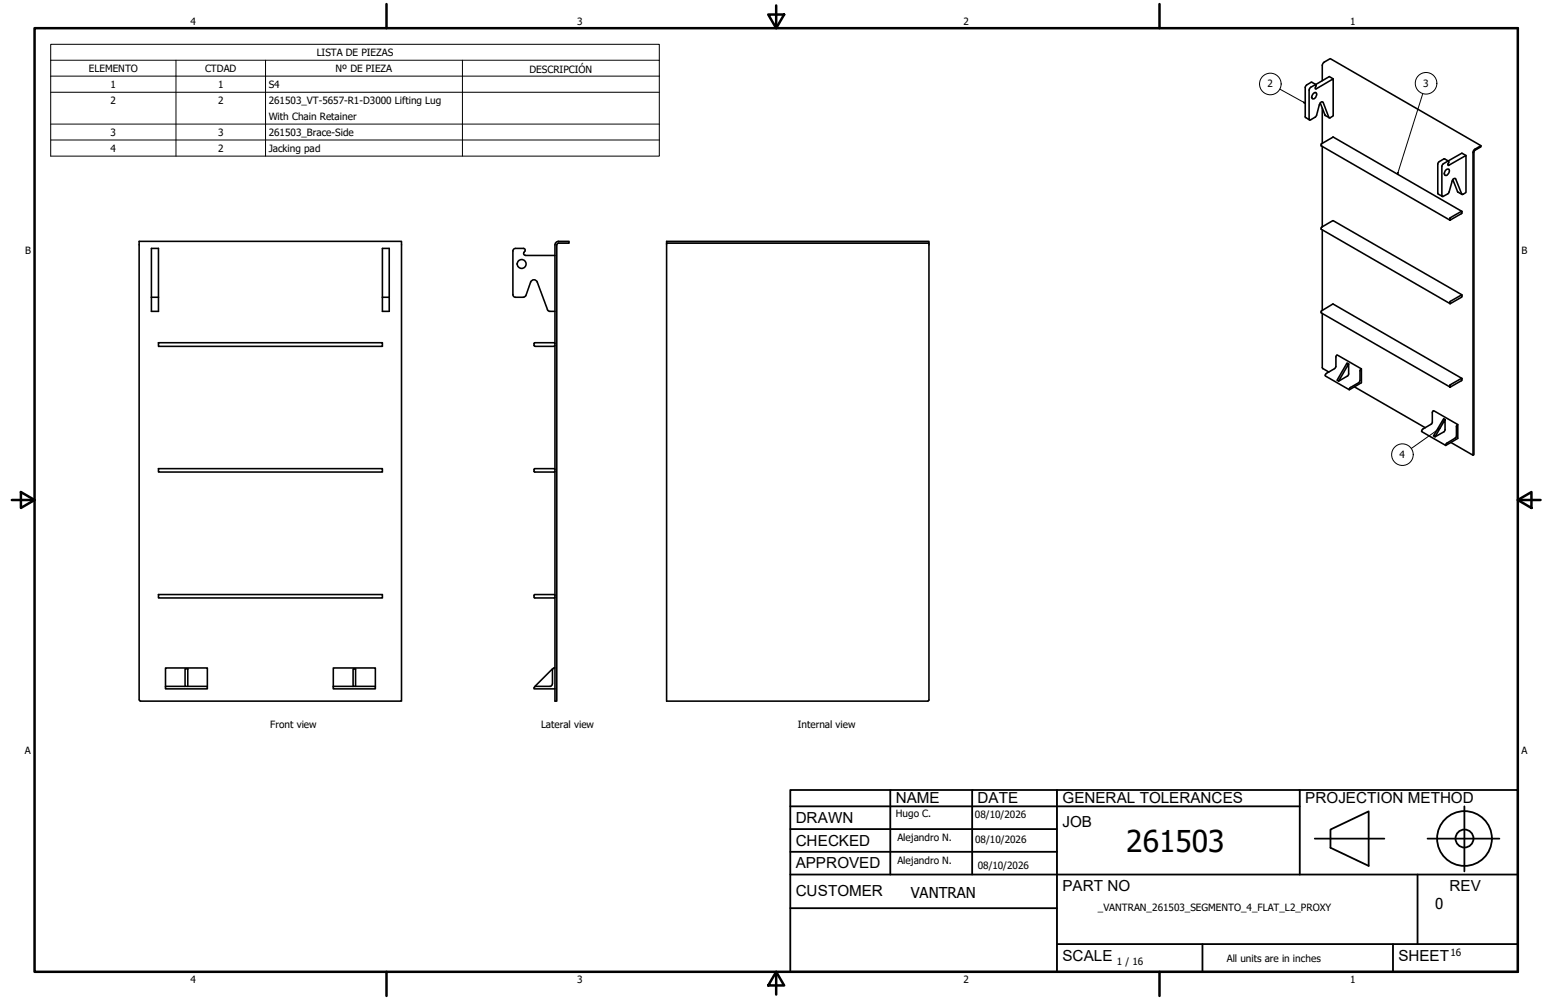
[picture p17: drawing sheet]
<svg xmlns="http://www.w3.org/2000/svg" width="432mm" height="279mm" viewBox="0 0 432 279" stroke-linecap="round" stroke-linejoin="round" font-family="sans-serif">
<defs><g id="words">
<text font-size="8.4" x="314.6" y="238.1">261503</text>
<g font-size="4.3">
<text x="250.2" y="224.2">NAME</text>
<text x="273" y="224.2">DATE</text>
<text x="296.7" y="224.3">GENERAL TOLERANCES</text>
<text x="364.6" y="224.3">PROJECTION METHOD</text>
<text x="222.2" y="229.9">DRAWN</text>
<text x="296.7" y="230.9">JOB</text>
<text x="222.2" y="236.3">CHECKED</text>
<text x="222.2" y="242.6">APPROVED</text>
<text x="222.2" y="250.3">CUSTOMER</text>
<text x="296.7" y="249">PART NO</text>
<text x="404.8" y="248.9">REV</text>
<text x="296.7" y="268.4">SCALE</text>
<text x="390.6" y="268.4">SHEET</text>
</g>
<g font-size="4.2">
<text x="254.4" y="250.8">VANTRAN</text>
<text x="400.9" y="254">0</text>
</g>
<g font-size="2.8">
<text x="53.2" y="6.9">4</text>
<text x="161.2" y="6.9">3</text>
<text x="269.1" y="6.9">2</text>
<text x="377.1" y="6.9">1</text>
<text x="88.5" y="15.6">LISTA DE PIEZAS</text>
<text x="24.8" y="20.1">ELEMENTO</text>
<text x="57.3" y="20.1">CTDAD</text>
<text x="93.7" y="20.1">Nº DE PIEZA</text>
<text x="147.9" y="20.4">DESCRIPCIÓN</text>
<text x="30.9" y="24.6">1</text>
<text x="30.9" y="29">2</text>
<text x="60.9" y="24.6">1</text>
<text x="60.9" y="29">2</text>
<text x="75.1" y="24.6">S4</text>
<text x="75.1" y="29.1">261503_VT-5657-R1-D3000 Lifting Lug</text>
<text x="354" y="24.4">2</text>
<text x="397.5" y="24.3">3</text>
<text x="75.1" y="33.5">With Chain Retainer</text>
<text x="30.9" y="38">3</text>
<text x="60.9" y="38">3</text>
<text x="75.1" y="38">261503_Brace-Side</text>
<text x="30.9" y="42.4">4</text>
<text x="60.9" y="42.4">2</text>
<text x="75.1" y="42.4">Jacking pad</text>
<text x="7" y="70.9">B</text>
<text x="424.9" y="70.9">B</text>
<text x="390.9" y="128.1">4</text>
<text x="75.5" y="203.5">Front view</text>
<text x="151.1" y="203.5">Lateral view</text>
<text x="222.8" y="203.5">Internal view</text>
<text x="6.9" y="210.6">A</text>
<text x="424.9" y="210.6">A</text>
<text x="250.2" y="228.3">Hugo C.</text>
<text x="272.3" y="228.4">08/10/2026</text>
<text x="250.6" y="234.9">Alejandro N.</text>
<text x="272.4" y="235.6">08/10/2026</text>
<text x="250.6" y="241.5">Alejandro N.</text>
<text x="273.1" y="242.8">08/10/2026</text>
<text x="306.6" y="254.4">_VANTRAN_261503_SEGMENTO_4_FLAT_L2_PROXY</text>
<text x="312" y="269.7">1 / 16</text>
<text x="342.6" y="268.7">All units are in inches</text>
<text x="405.1" y="267.1">16</text>
<text x="53.2" y="274.6">4</text>
<text x="161.2" y="274.6">3</text>
<text x="269.1" y="274.6">2</text>
<text x="377.1" y="274.6">1</text>
</g>
</g></defs>
<!-- layer: Visible (ANSI) -->
<g fill="none" stroke="#000" stroke-width=".44">
<path d="M366 24.5l1.5-.9-.2 1.2h.3l4.8-2.8v10.4l-.9 .6-.3-.2-1.6-4.2-.5-.2-.6 .9-.9 3.1-1.5 1.1a.26 .26 0 0 1-.4 0 .26 .26 0 0 1-.1-.3v-8.1zM366.8 26.1a.56 .56 0 0 1 .9-.1 .56 .56 0 0 1-.1 .9l-.1 .3a.6 .6 0 0 1-.9 .4 .6 .6 0 0 1-.1-1zM367.5 23.6l-1.3-.6-1.3 .7-.3 .6v8.5l1.2 .7M368.7 28.8l1.4 3.5 1.2 .6M369.3 22.5v-4.4l.5-.7 1.7-1 42.1 24.3M369.3 30.2v9.8M372.4 22l-1.1-.6-3.8 2.2M369.3 40.9v22.5M402.9 46l1.7-1 .1 .3-.3 .7 .2 .2 4.8-2.8v10.4l-.8 .5-.4-.1-1.6-4.2-.5-.2-.5 .7-1 3.4-1.6 1-.3-.1v-8.5zM403.8 47.6a.59 .59 0 0 1 .9-.3 .59 .59 0 0 1 0 1l-.2 .3a.59 .59 0 0 1-.9 .4 .59 .59 0 0 1-.1-1zM404.6 45l-1.3-.6-1.4 .8-.3 .6v8.2l1.2 .9M405.8 50.2l1.3 3.4 1.2 .7"/>
<path d="M408.3 59.1l-35.9-20.8-3.3 1.9v.6l35.9 20.7M409.4 43.4l-1.1-.6-3.8 2.2M144 69.4a.73 .73 0 0 0-.7 .7v12.3M144 69.4h2.4l.3 .4-.1 .4M146.3 70.5v.5l.4 .3M146.6 70.2l-.3 .3M146.7 71.4h8.3M155 68.4a.99 .99 0 0 1 1-1h2.9v.5h-2.9l-.5 .5M155 68.4v127.5h.5v-127.5M186.2 67.9h73.3v-.5h-73.3v128.5h72.9M259.5 67.9v127.6M369.3 64.3v22.4"/>
<path d="M405.1 60.8l3.2-1.7-.1 .6-3.2 1.8zM42.3 83.1v3.9h2v-3.9M42.3 83.1v-13.7h2v13.7M42.3 83.1h2M44.3 95.8h62.5v1h-62.5zM106.8 83.1v3.9h1.9v-3.9M106.8 83.1v-13.7h1.9v13.7M106.8 83.1h1.9M143.3 82.3a.73 .73 0 0 0 .7 .8M144 83.1h2.1l.6-.3 1.5-4a.98 .98 0 0 1 .9-.6 .98 .98 0 0 1 1 .6l2.9 8 .6 .2h1.4M149.4 95.8l-.2 .2v.5l.2 .2M149.4 96.8h5.3"/>
<path d="M149.4 95.8h5.3M154.8 95.8l.2 .2M155 96.5l-.2 .2M369.3 87.6v15.2l1.9 1.1M405.1 84.2l3.2-1.8-.1 .7-3.2 1.7zM408.3 82.4l-35.9-20.7-3.3 1.8v.6l35.9 20.7M376.7 101.7l-2.8 4.8-.5-.3 2.8-4.8 .5 .3-.1 3.1-2.7 1.7M378.3 108.1l19.8 11.4M380.2 103.1l-.3 .3-.2 3.3-2.6 1.6-.2 .6-6.8-3.9 .4-.7 2.2-1.3 .4-.4v-3.1l.4-.3 6.7 3.9v3.8l-3.3 2M403.6 117.2l-2.8 4.8-.4-.2 2.8-4.8 .4 .2-.1 3.1-2.7 1.7M405.1 107.5l3.2-1.8-.1 .7-3.2 1.8zM407.2 118.6l-.4 .4-.1 3.2-2.6 1.6-.3 .7-6.7-3.9v-.5l2.8-1.7 .1-3.3 .4-.4 6.8 3.9v3.9l-3.4 2"/>
<path d="M408.3 105.7l-35.9-20.7-3.3 1.9v.5l35.9 20.7M44.3 130.9h62.5v1h-62.5zM149.2 131.2v.5l.2 .2M149.4 130.9l-.2 .3M149.4 131.9h5.3M149.4 130.9h5.3M154.8 130.9l.2 .3M155 131.7l-.2 .2M405.3 123.6l6.1 3.6v-84.8l.5-.7 1.7-1v.3l-1.9 1.4v84.7l-.3 .1M44.3 166.1h62.5v1h-62.5zM149.2 166.4v.4l.2 .3M149.4 166.1l-.2 .2"/>
<path d="M149.4 167.1h5.3M149.4 166.1h5.3M154.8 166.1l.2 .2M155 166.8l-.2 .3M38.9 195.5v-128.1h73.2v128.5h-72.8l-.4-.4M46.2 191.8v.7h11.7v-.7h-5.4M46.2 191.8v-5.2h11.7v5.2M46.2 191.8h5.5M51.7 186.9h.8v4.9h-.8zM93.1 191.8v.7h11.7v-.7h-5.5M93.1 191.8v-5.2h11.7v5.2M93.1 191.8h5.5"/>
<path d="M98.6 186.9h.7v4.9h-.7zM149.6 191.8h4.1M149.6 191.8l-.4 .2v.5h5.8M154.2 191.2l-.1 .4-.5 .2M154.3 187.1v-.2l-4.9 4.9h.2M154.3 187.1v4M154.7 186.6h.3M154.8 186.6l-.5 .5M259.5 195.5l-.4 .4"/>
<circle cx="145.7" cy="73.8" r="1.24"/>
</g>
<g fill="none" stroke="#000" stroke-width=".28">
<path d="M14.2 16.8v-4.4h169.9v4.4M14.2 16.8h169.9v4.5M14.2 16.8v26.8h169.9v-22.3M49.1 16.8v26.8M74.2 16.8v26.8M129.2 16.8v26.8M14.2 21.3h169.9M14.2 25.8h169.9M14.2 34.7h169.9M14.2 39.1h169.9M357.4 24.9l7.2 3.9M364.2 28.4l.4 .4-.6-.1z"/>
<path d="M397.4 26.2l-7.1 22.5M390.3 48.2l.3 .1-.3 .4zM401.7 119.8l.5-.2-.3 .4zM402.2 119.6l-8 5.7"/>
<circle cx="354.8" cy="23.5" r="3"/>
<circle cx="398.3" cy="23.3" r="3"/>
<circle cx="391.7" cy="127" r="3"/>
</g>
<!-- layer: Borde (ANSI) -->
<g fill="none" stroke="#000" stroke-width=".7">
<path d="M9.7 7.9h414.2v263.6h-414.2zM107.9 1.1v6.8M214.6 4.1h4.4l-2.2 3.8zM216.8 1.5v6.4M323.8 1.1v6.8M3.3 139.7h6.4M5.8 137.5l3.9 2.2-3.9 2.2zM423.9 139.7l3.8-2.2v4.4zM423.9 139.7h6.4M107.9 271.5v6.8M216.8 271.5l2.2 3.8h-4.4zM216.8 271.5v6.4"/>
<path d="M323.8 271.5v6.8"/>
</g>
<!-- layer: Title (ANSI)-1 -->
<g fill="none" stroke="#000" stroke-width=".51">
<path d="M220.7 220.7h203.2v50.8h-203.2zM220.7 225.3h142.3M220.7 231.6h74.5M220.7 238h74.5M248.7 220.7v23.6M271.5 220.7v23.6M295.2 220.7v50.8M363 220.7v23.6M367.2 234.3h19.5M371.6 231.8l10.7-5.1v15.2l-10.7-5zM398.7 234.3h20.1M409 225.3v18.2"/>
<path d="M220.7 244.3h203.2M220.7 253.7h74.5M395.9 244.3v19.5M295.2 263.8h128.7M335.9 263.8v7.7M389.1 263.8v7.7"/>
<circle cx="409" cy="234.3" r="7.7"/>
<circle cx="409" cy="234.3" r="2.51"/>
</g>
<path d="M364.2 28.4l.4 .4-.6-.1zM390.3 48.2l.3 .1-.3 .4zM401.7 119.8l.5-.2-.3 .4z" fill="#000"/>
<use href="#words"/>
</svg>
